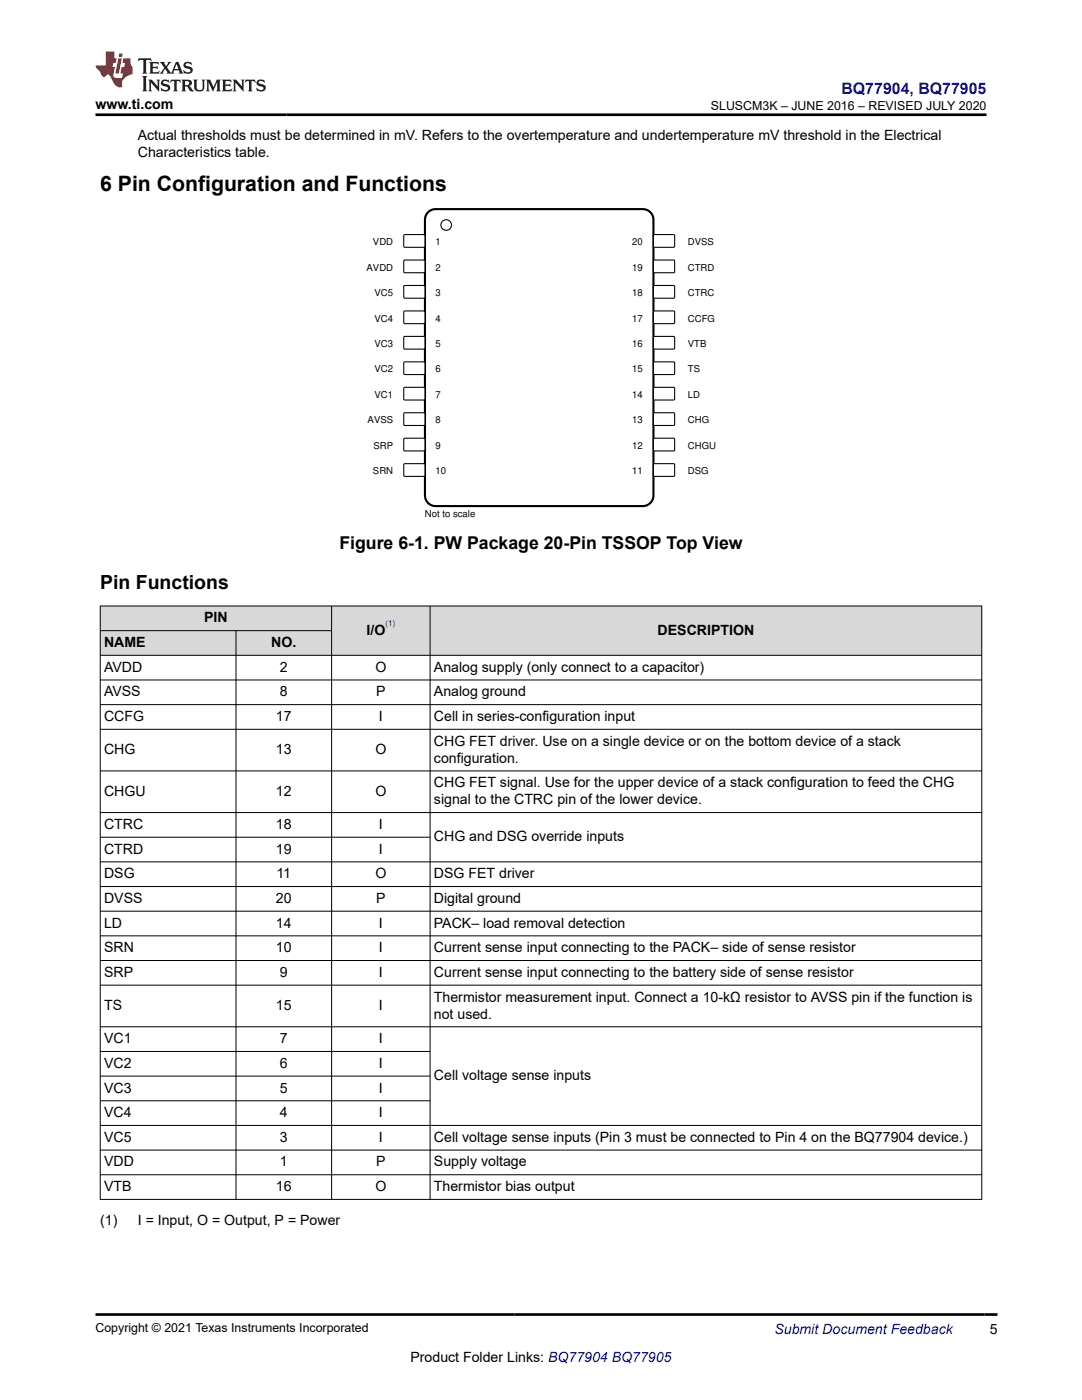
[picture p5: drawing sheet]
<svg xmlns="http://www.w3.org/2000/svg" width="216mm" height="279mm" viewBox="0 0 216 279" stroke-linecap="round" stroke-linejoin="round" font-family="sans-serif">
<defs><g id="words">
<text font-size="4.2" x="20" y="38.2">6 Pin Configuration and Functions</text>
<text font-size="3.9" x="20" y="117.6">Pin Functions</text>
<text font-size="3.5" x="67.7" y="109.5">Figure 6-1. PW Package 20-Pin TSSOP Top View</text>
<text font-size="3.2" fill="#00f" x="167.9" y="18.7">BQ77904, BQ77905</text>
<g font-size="2.8">
<text x="19" y="21.8">www.ti.com</text>
<text x="27.5" y="27.9">Actual thresholds must be determined in mV. Refers to the overtemperature and undertemperature mV threshold in the Electrical</text>
<text x="27.5" y="31.3">Characteristics table.</text>
<text x="40.7" y="124.2">PIN</text>
<text x="20.8" y="129.1">NAME</text>
<text x="54.1" y="129.1">NO.</text>
<text x="73.1" y="126.7">I/O</text>
<text x="131.2" y="126.7">DESCRIPTION</text>
<text x="20.8" y="134.1">AVDD</text>
<text x="55.8" y="134.1">2</text>
<text x="74.9" y="134.1">O</text>
<text x="86.6" y="134.1">Analog supply (only connect to a capacitor)</text>
<text x="20.8" y="139">AVSS</text>
<text x="20.8" y="143.9">CCFG</text>
<text x="55.1" y="143.9">17</text>
<text x="55.8" y="139">8</text>
<text x="75.1" y="139">P</text>
<text x="75.6" y="143.9">I</text>
<text x="86.6" y="139">Analog ground</text>
<text x="86.6" y="143.9">Cell in series-configuration input</text>
<text x="86.6" y="148.8">CHG FET driver. Use on a single device or on the bottom device of a stack</text>
<text x="20.8" y="150.5">CHG</text>
<text x="55.1" y="150.5">13</text>
<text x="74.9" y="150.5">O</text>
<text x="86.6" y="152.2">configuration.</text>
<text x="20.8" y="158.8">CHGU</text>
<text x="55.1" y="158.8">12</text>
<text x="74.9" y="158.8">O</text>
<text x="86.6" y="157.1">CHG FET signal. Use for the upper device of a stack configuration to feed the CHG</text>
<text x="86.6" y="160.5">signal to the CTRC pin of the lower device.</text>
<text x="20.8" y="165.4">CTRC</text>
<text x="55.1" y="165.4">18</text>
<text x="75.6" y="165.4">I</text>
<text x="86.6" y="167.9">CHG and DSG override inputs</text>
<text x="20.8" y="170.4">CTRD</text>
<text x="55.1" y="170.4">19</text>
<text x="75.6" y="170.4">I</text>
<text x="20.8" y="175.3">DSG</text>
<text x="55.2" y="175.3">11</text>
<text x="74.9" y="175.3">O</text>
<text x="86.6" y="175.3">DSG FET driver</text>
<text x="20.8" y="180.2">DVSS</text>
<text x="20.8" y="185.1">LD</text>
<text x="55.1" y="180.2">20</text>
<text x="55.1" y="185.1">14</text>
<text x="75.1" y="180.2">P</text>
<text x="75.6" y="185.1">I</text>
<text x="86.6" y="180.2">Digital ground</text>
<text x="86.6" y="185.1">PACK– load removal detection</text>
<text x="20.8" y="190">SRN</text>
<text x="55.1" y="190">10</text>
<text x="75.6" y="190">I</text>
<text x="86.6" y="190">Current sense input connecting to the PACK– side of sense resistor</text>
<text x="20.8" y="195">SRP</text>
<text x="55.8" y="195">9</text>
<text x="75.6" y="195">I</text>
<text x="86.6" y="195">Current sense input connecting to the battery side of sense resistor</text>
<text x="20.8" y="201.6">TS</text>
<text x="55.1" y="201.6">15</text>
<text x="75.6" y="201.6">I</text>
<text x="86.6" y="199.9">Thermistor measurement input. Connect a 10-kΩ resistor to AVSS pin if the function is</text>
<text x="86.6" y="203.3">not used.</text>
<text x="20.8" y="208.2">VC1</text>
<text x="55.8" y="208.2">7</text>
<text x="75.6" y="208.2">I</text>
<text x="20.8" y="213.1">VC2</text>
<text x="55.8" y="213.1">6</text>
<text x="75.6" y="213.1">I</text>
<text x="86.6" y="215.6">Cell voltage sense inputs</text>
<text x="20.8" y="218">VC3</text>
<text x="55.8" y="218">5</text>
<text x="75.6" y="218">I</text>
<text x="20.8" y="223">VC4</text>
<text x="20.8" y="227.9">VC5</text>
<text x="55.8" y="223">4</text>
<text x="55.8" y="227.9">3</text>
<text x="75.6" y="223">I</text>
<text x="75.6" y="227.9">I</text>
<text x="86.6" y="227.9">Cell voltage sense inputs (Pin 3 must be connected to Pin 4 on the BQ77904 device.)</text>
<text x="20.8" y="232.8">VDD</text>
<text x="55.8" y="232.8">1</text>
<text x="75.1" y="232.8">P</text>
<text x="86.6" y="232.8">Supply voltage</text>
<text x="20.8" y="237.7">VTB</text>
<text x="55.1" y="237.7">16</text>
<text x="74.9" y="237.7">O</text>
<text x="86.6" y="237.7">Thermistor bias output</text>
<text x="20" y="244.5">(1)</text>
<text x="27.5" y="244.5">I = Input, O = Output, P = Power</text>
<text x="197.5" y="266.1">5</text>
<text x="81.9" y="271.7">Product Folder Links: BQ77904 BQ77905</text>
</g>
<text font-size="2.8" fill="#00f" x="154.5" y="266.2">Submit Document Feedback</text>
<g font-size="2.5">
<text x="141.9" y="21.9">SLUSCM3K – JUNE 2016 – REVISED JULY 2020</text>
<text x="19" y="265.9">Copyright © 2021 Texas Instruments Incorporated</text>
</g>
<g font-size="1.9">
<text x="74.4" y="48.9">VDD</text>
<text x="86.9" y="48.9">1</text>
<text x="126.2" y="48.9">20</text>
<text x="137.3" y="48.9">DVSS</text>
<text x="73.2" y="54">AVDD</text>
<text x="74.7" y="59.1">VC5</text>
<text x="86.9" y="54">2</text>
<text x="86.9" y="59.1">3</text>
<text x="126.2" y="54">19</text>
<text x="126.2" y="59.1">18</text>
<text x="137.3" y="54">CTRD</text>
<text x="137.3" y="59.1">CTRC</text>
<text x="74.7" y="64.2">VC4</text>
<text x="86.9" y="64.2">4</text>
<text x="126.2" y="64.2">17</text>
<text x="137.3" y="64.2">CCFG</text>
<text x="74.7" y="69.3">VC3</text>
<text x="86.9" y="69.3">5</text>
<text x="126.2" y="69.3">16</text>
<text x="137.3" y="69.3">VTB</text>
<text x="74.7" y="74.3">VC2</text>
<text x="86.9" y="74.3">6</text>
<text x="126.2" y="74.3">15</text>
<text x="137.3" y="74.3">TS</text>
<text x="74.7" y="79.4">VC1</text>
<text x="86.9" y="79.4">7</text>
<text x="126.2" y="79.4">14</text>
<text x="137.3" y="79.4">LD</text>
<text x="73.4" y="84.5">AVSS</text>
<text x="74.5" y="89.6">SRP</text>
<text x="86.9" y="84.5">8</text>
<text x="86.9" y="89.6">9</text>
<text x="126.2" y="84.5">13</text>
<text x="126.2" y="89.6">12</text>
<text x="137.3" y="84.5">CHG</text>
<text x="137.3" y="89.6">CHGU</text>
<text x="74.4" y="94.7">SRN</text>
<text x="86.9" y="94.7">10</text>
<text x="126.2" y="94.7">11</text>
<text x="137.3" y="94.7">DSG</text>
<text x="84.8" y="103.1">Not to scale</text>
</g>
<text font-size="1.6" fill="#00f" x="76.9" y="125">(1)</text>
</g></defs>
<circle cx="89" cy="44.9" r="1.06" fill="none" stroke="#000" stroke-width=".21"/>
<path d="M85.4 42.4l1-.6 .5-.1h41.4a2.12 2.12 0 0 1 2.1 2.2v55a2.12 2.12 0 0 1-2.1 2.1h-41.4a2.12 2.12 0 0 1-2.1-2.1v-55l.1-.6z" fill="none" stroke="#000" stroke-width=".42"/>
<path d="M80.6 46.9h4.1v2.4h-4.1z" fill-rule="evenodd" fill="#fff"/>
<path d="M80.6 46.9h4.1v2.4h-4.1z" fill="none" stroke="#000" stroke-width=".21"/>
<path d="M130.4 46.9h4.2v2.4h-4.2z" fill-rule="evenodd" fill="#fff"/>
<path d="M130.4 46.9h4.2v2.4h-4.2z" fill="none" stroke="#000" stroke-width=".21"/>
<path d="M80.6 52h4.1v2.4h-4.1z" fill-rule="evenodd" fill="#fff"/>
<path d="M80.6 52h4.1v2.4h-4.1z" fill="none" stroke="#000" stroke-width=".21"/>
<path d="M130.4 52h4.2v2.4h-4.2z" fill-rule="evenodd" fill="#fff"/>
<path d="M130.4 52h4.2v2.4h-4.2z" fill="none" stroke="#000" stroke-width=".21"/>
<path d="M80.6 57h4.1v2.5h-4.1z" fill-rule="evenodd" fill="#fff"/>
<path d="M80.6 57h4.1v2.5h-4.1z" fill="none" stroke="#000" stroke-width=".21"/>
<path d="M130.4 57h4.2v2.5h-4.2z" fill-rule="evenodd" fill="#fff"/>
<path d="M130.4 57h4.2v2.5h-4.2z" fill="none" stroke="#000" stroke-width=".21"/>
<path d="M80.6 62.1h4.1v2.4h-4.1z" fill-rule="evenodd" fill="#fff"/>
<path d="M80.6 62.1h4.1v2.4h-4.1z" fill="none" stroke="#000" stroke-width=".21"/>
<path d="M130.4 62.1h4.2v2.4h-4.2z" fill-rule="evenodd" fill="#fff"/>
<path d="M130.4 62.1h4.2v2.4h-4.2z" fill="none" stroke="#000" stroke-width=".21"/>
<path d="M80.6 67.2h4.1v2.4h-4.1z" fill-rule="evenodd" fill="#fff"/>
<path d="M80.6 67.2h4.1v2.4h-4.1z" fill="none" stroke="#000" stroke-width=".21"/>
<path d="M130.4 67.2h4.2v2.4h-4.2z" fill-rule="evenodd" fill="#fff"/>
<path d="M130.4 67.2h4.2v2.4h-4.2z" fill="none" stroke="#000" stroke-width=".21"/>
<path d="M80.6 72.3h4.1v2.4h-4.1z" fill-rule="evenodd" fill="#fff"/>
<path d="M80.6 72.3h4.1v2.4h-4.1z" fill="none" stroke="#000" stroke-width=".21"/>
<path d="M130.4 72.3h4.2v2.4h-4.2z" fill-rule="evenodd" fill="#fff"/>
<path d="M130.4 72.3h4.2v2.4h-4.2z" fill="none" stroke="#000" stroke-width=".21"/>
<path d="M80.6 77.4h4.1v2.4h-4.1z" fill-rule="evenodd" fill="#fff"/>
<path d="M80.6 77.4h4.1v2.4h-4.1z" fill="none" stroke="#000" stroke-width=".21"/>
<path d="M130.4 77.4h4.2v2.4h-4.2z" fill-rule="evenodd" fill="#fff"/>
<path d="M130.4 77.4h4.2v2.4h-4.2z" fill="none" stroke="#000" stroke-width=".21"/>
<path d="M80.6 82.4h4.1v2.5h-4.1z" fill-rule="evenodd" fill="#fff"/>
<path d="M80.6 82.4h4.1v2.5h-4.1z" fill="none" stroke="#000" stroke-width=".21"/>
<path d="M130.4 82.4h4.2v2.5h-4.2z" fill-rule="evenodd" fill="#fff"/>
<path d="M130.4 82.4h4.2v2.5h-4.2z" fill="none" stroke="#000" stroke-width=".21"/>
<path d="M80.6 87.5h4.1v2.4h-4.1z" fill-rule="evenodd" fill="#fff"/>
<path d="M80.6 87.5h4.1v2.4h-4.1z" fill="none" stroke="#000" stroke-width=".21"/>
<path d="M130.4 87.5h4.2v2.4h-4.2z" fill-rule="evenodd" fill="#fff"/>
<path d="M130.4 87.5h4.2v2.4h-4.2z" fill="none" stroke="#000" stroke-width=".21"/>
<path d="M80.6 92.6h4.1v2.4h-4.1z" fill-rule="evenodd" fill="#fff"/>
<path d="M80.6 92.6h4.1v2.4h-4.1z" fill="none" stroke="#000" stroke-width=".21"/>
<path d="M130.4 92.6h4.2v2.4h-4.2z" fill-rule="evenodd" fill="#fff"/>
<path d="M130.4 92.6h4.2v2.4h-4.2z" fill="none" stroke="#000" stroke-width=".21"/>
<g fill="#d8d8d8">
<path d="M20 120.9h175.9v5h-175.9z" fill-rule="evenodd"/>
<path d="M20.1 121h46v4.8h-46z" fill-rule="evenodd"/>
<path d="M66.2 121h19.6v9.7h-19.6z" fill-rule="evenodd"/>
<path d="M85.9 121h109.9v9.7h-109.9z" fill-rule="evenodd"/>
<path d="M20.1 125.9h26.9v4.8h-26.9z" fill-rule="evenodd"/>
<path d="M47.2 125.9h18.9v4.8h-18.9z" fill-rule="evenodd"/>
</g>
<g fill="none" stroke="#000" stroke-width=".2">
<path d="M19.9 120.9h176.1M19.9 125.9h46.3M19.9 135.7h176.1M20 120.9v118.5M47.1 125.9v113.5M66.2 120.9v118.5M85.8 120.9v118.5M195.9 120.9v118.5M196 130.8h-176.1M19.9 140.6h176.1M19.9 145.5h176.1M19.9 153.9h176.1"/>
<path d="M19.9 162.2h176.1M19.9 167.1h66M19.9 172h176.1M19.9 176.9h176.1M19.9 181.8h176.1M19.9 186.8h176.1M19.9 191.7h176.1M19.9 196.6h176.1M19.9 204.9h176.1M19.9 209.8h66M19.9 214.8h66M19.9 219.7h66"/>
<path d="M19.9 224.6h176.1M19.9 229.5h176.1M19.9 234.4h176.1M19.9 239.4h176.1"/>
</g>
<path d="M27.7 11.6l-.2 .6 .5-.2h.6v.1v2.2l-.2 .4h1l-.2-.4v-2.2v-.1h.5l.5 .2-.1-.6zM29.8 12.4l.2 .3v1.6l-.2 .4h1.9l.1-.6a1.08 1.08 0 0 1-1.3 .2v-.7h.6l.4 .2v-.7l-.4 .2h-.6v-.5l.2-.2a1 1 0 0 1 1 .3l-.1-.5zM31.8 12.4l1 1.1-1 1.2h.9l-.2-.2 .4-.8 .5 .8-.2 .2h1.6l-.2-.2 .1-.5h1l.1 .5-.1 .2h.9l-.2-.4-.8-1.9h-.5l-1 2.1-.8-1.1 .9-1h-.8l.2 .2-.5 .6-.3-.6 .1-.2zM35.2 12.8l.4 1h-.8zM36.8 12.5a.65 .65 0 0 0-.2 .7 .65 .65 0 0 0 .6 .5l.7 .1 .1 .3a.79 .79 0 0 1-.7 .4 .79 .79 0 0 1-.7-.5l.1 .7 .2-.1a.93 .93 0 0 0 1.1 0 .93 .93 0 0 0 .4-.9 1.46 1.46 0 0 0-1.2-.6l-.1-.3a1.09 1.09 0 0 1 1.2 .2l-.2-.6-.1 .1-.6-.2zM28.4 15.2l.2 .4v2.2l-.2 .4h1l-.2-.4v-2.2l.2-.4zM29.6 15.9l.2 .4v1.5l-.2 .4h.8l-.3-.4v-1.3l1.7 1.8v-2l.2-.4h-.8l.2 .2 .1 1.1-1.2-1.3zM32.3 16a.65 .65 0 0 0-.2 .8 .65 .65 0 0 0 .7 .4l.6 .2 .1 .2a.79 .79 0 0 1-.7 .4 .79 .79 0 0 1-.7-.5l.1 .7 .2-.1a.93 .93 0 0 0 1.1 .1 .93 .93 0 0 0 .4-1 1.46 1.46 0 0 0-1.2-.5l-.1-.4a1.09 1.09 0 0 1 1.2 .2l-.2-.6-.1 .1-.6-.1zM34.1 15.9l-.1 .6a.63 .63 0 0 1 .7-.3l.1 1.6-.3 .4h1l-.2-.4v-1.6a.66 .66 0 0 1 .8 .3l-.1-.6zM36.2 15.9l.2 .4v1.5l-.2 .4h.9l-.2-.2v-.7h.5l.1 .2a.79 .79 0 0 0 1.2 .6l-1-.9a.61 .61 0 0 0 .6-.6 .61 .61 0 0 0-.5-.7zM36.9 16.2h.2a.47 .47 0 0 1 .5 .1 .47 .47 0 0 1 .1 .5l-.2 .1-.6 .1zM38.5 15.9l.2 .2a2.27 2.27 0 0 0 .4 2 1.04 1.04 0 0 0 1.7-.7v-1.3l.2-.2h-.8l.2 .4v1.1a.6 .6 0 0 1-.6 .6 .6 .6 0 0 1-.6-.6v-1.1l.3-.4zM41.1 15.9l.2 .4v1.5l-.2 .4h.7l-.2-.4v-1.4l.9 1.9 .8-1.9v1.4l-.2 .4h1l-.3-.4v-1.5l.3-.4h-.8l-.7 1.5-.7-1.5zM44.3 15.9l.2 .4v1.5l-.2 .4h1.9l.1-.6a1.09 1.09 0 0 1-1.3 .2v-.7h.6l.4 .2v-.6l-.4 .2h-.6v-.6l.2-.1a1.01 1.01 0 0 1 1 .3l-.1-.6zM46.4 15.9l.3 .4v1.5l-.3 .4h.8l-.2-.4v-1.3l1.6 1.8v-2l.2-.4h-.7l.2 .2v1.1l-1.2-1.3zM49 15.9l-.1 .6a.63 .63 0 0 1 .8-.3v1.6l-.3 .4h1l-.2-.4v-1.6a.66 .66 0 0 1 .8 .3l-.1-.6zM51.4 16a.65 .65 0 0 0-.2 .8 .65 .65 0 0 0 .6 .4l.6 .2 .2 .2a.79 .79 0 0 1-.8 .4 .79 .79 0 0 1-.6-.5l.1 .7 .2-.1a.93 .93 0 0 0 1 .1 .93 .93 0 0 0 .5-1 1.46 1.46 0 0 0-1.3-.5l-.1-.4a1.09 1.09 0 0 1 1.3 .2l-.2-.6-.2 .1-.5-.1z" fill="#231f20"/>
<path d="M21.1 10.3v2.7h-2.1l.1 .4 .9 1a.95 .95 0 0 0 .9 .9 .59 .59 0 0 1 .6-.4 .59 .59 0 0 1 .5 .3l.4 .8a1.59 1.59 0 0 0 2.1 1.4 1.61 1.61 0 0 1 1-2.3l1-.3-.1-1.5a1.59 1.59 0 0 1-.4-1.7h-1.4l-.2 .9h.5l-.1 .9h-.5l-.2 .9v.3l.4 .1-.2 .9h-.6a.73 .73 0 0 1-1.1-.7l.3-1.5h-.5l.2-.9h.5l.2-.9h-.5v-1.3zM23.6 11.6l-.6 3.1h.7l.6-3.1zM23.8 10.7l-.1 .6h.7l.1-.6z" fill="#ed1c24"/>
<path d="M19 22.9h177.8M19.1 262.3h179.9" fill="none" stroke="#000" stroke-width=".53"/>
<use href="#words"/>
</svg>
